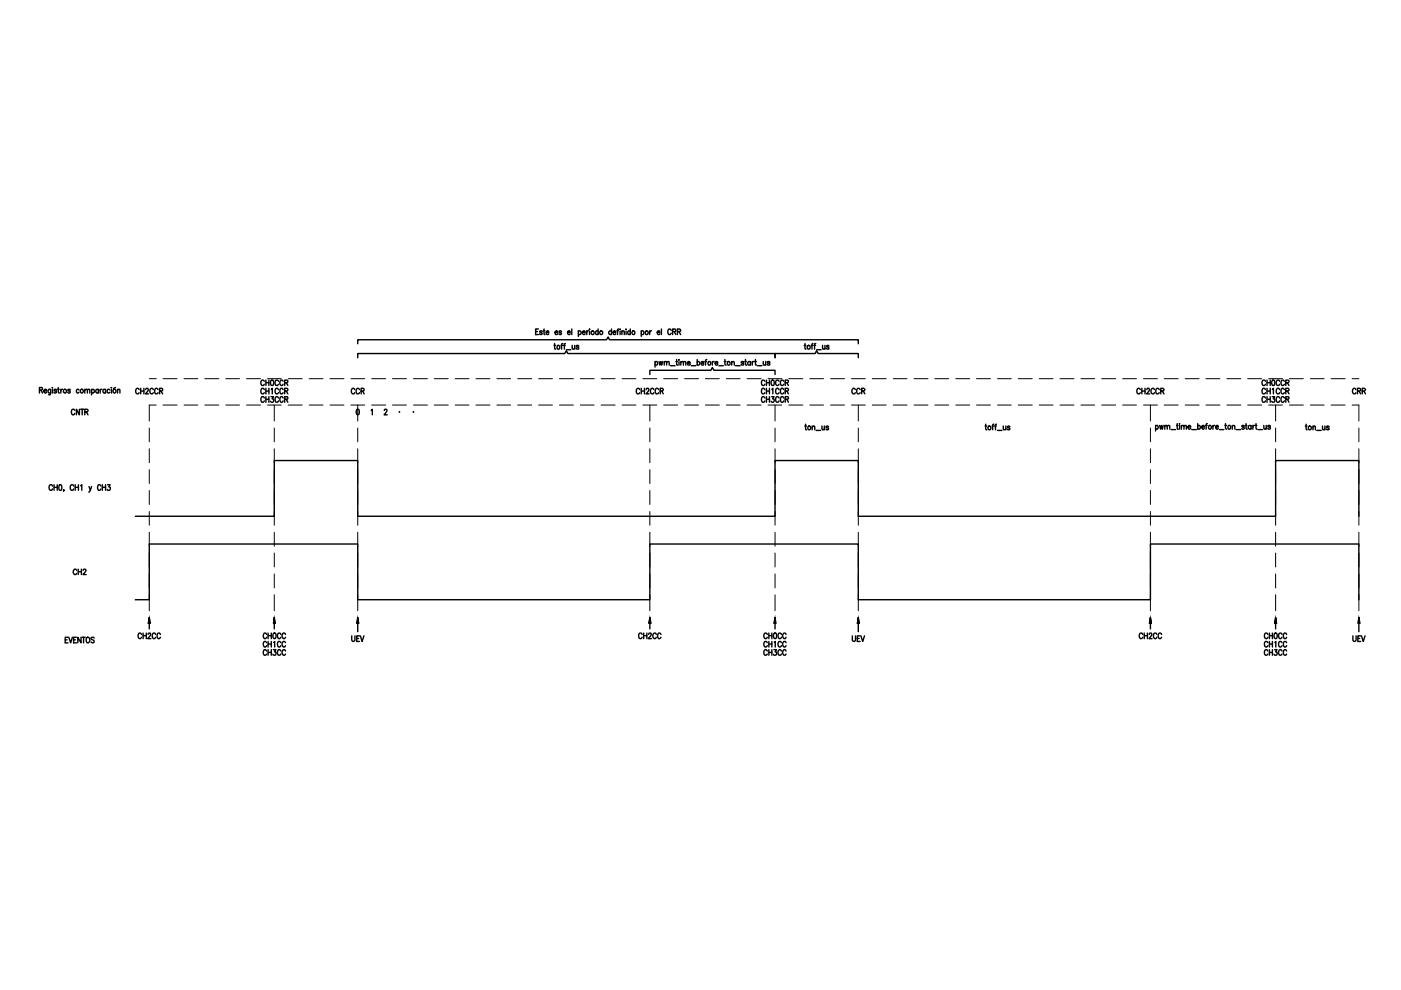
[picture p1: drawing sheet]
<svg xmlns="http://www.w3.org/2000/svg" width="297mm" height="210mm" viewBox="0 0 297 210" stroke-linecap="round" stroke-linejoin="round" font-family="sans-serif">
<defs><g id="words">
<g font-size="4">
<text x="73.4" y="84.7">CCR</text>
<text x="179.6" y="84.7">CCR</text>
<text x="285.4" y="84.7">CRR</text>
<text x="14.5" y="123.1">CH2</text>
<text x="73.4" y="137.2">UEV</text>
<text x="179.6" y="137.2">UEV</text>
<text x="285.8" y="137.2">UEV</text>
</g>
<g font-size="2.6">
<text x="83.3" y="88.5">.</text>
<text x="86.4" y="88.5">.</text>
</g>
</g></defs>
<!-- layer: 0 -->
<g fill="none" stroke="#000" stroke-width=".21">
<path d="M31.7 90.7v3M31.7 95.2v2.9M31.7 99.6v2.9M31.7 80.3h1.4M33.1 85.9h-1.4v3.4M34.6 85.9h2.9M34.6 80.3h2.9M39 85.9h2.9M39 80.3h2.9M43.4 85.9h3M43.4 80.3h3M47.9 85.9h2.9"/>
<path d="M47.9 80.3h2.9M52.3 85.9h2.9M52.3 80.3h2.9M56.7 85.9h2.9M56.7 80.3h2.9M58.2 85.9v3.4M58.2 90.7v3M58.2 95.2v2.9M58.2 99.6v2.9M61.1 85.9h3M61.1 80.3h3M65.6 85.9h2.9"/>
<path d="M65.6 80.3h2.9M70 85.9h2.9M70 80.3h2.9M75.8 85.9v3.4M75.8 90.7v3M75.8 95.2v2.9M75.8 99.6v2.9M78.8 85.9h3M78.8 80.3h3M83.2 80.3h3M87.7 85.9h2.9M87.7 80.3h2.9"/>
<path d="M92.1 85.9h2.9M92.1 80.3h2.9M96.5 85.9h2.9M96.5 80.3h2.9M100.9 85.9h3M100.9 80.3h3M105.4 85.9h2.9M105.4 80.3h2.9M109.8 85.9h2.9M109.8 80.3h2.9M114.2 85.9h2.9M114.2 80.3h2.9"/>
<path d="M118.6 85.9h3M118.6 80.3h3M123 85.9h3M123 80.3h3M127.5 85.9h2.9M127.5 80.3h2.9M131.9 85.9h2.9M131.9 80.3h2.9M136.3 85.9h3M136.3 80.3h3M137.8 85.9v3.4M137.8 90.7v3"/>
<path d="M137.8 95.2v2.9M137.8 99.6v2.9M140.7 85.9h3M140.7 80.3h3M145.1 85.9h3M145.1 80.3h3M149.5 85.9h3M149.5 80.3h3M154 85.9h2.9M154 80.3h2.9M158.4 85.9h3M158.4 80.3h3"/>
<path d="M162.8 85.9h3M162.8 80.3h3M164.3 85.9v3.4M164.3 90.7v3M164.3 95.2v2.9M164.3 99.6v2.9M167.2 85.9h3M167.2 80.3h3M171.7 85.9h2.9M171.7 80.3h2.9M176.1 85.9h3M176.1 80.3h3"/>
<path d="M182 85.9v3.4M182 90.7v3M182 95.2v2.9M182 99.6v2.9M184.9 85.9h3M184.9 80.3h3M189.4 85.9h2.9M189.4 80.3h2.9M193.8 85.9h3M193.8 80.3h3M198.2 85.9h3M198.2 80.3h3"/>
<path d="M202.6 85.9h3M202.6 80.3h3M207 85.9h3M207 80.3h3M211.5 85.9h2.9M211.5 80.3h2.9M215.9 85.9h2.9M215.9 80.3h2.9M220.3 85.9h3M220.3 80.3h3M224.7 85.9h3M224.7 80.3h3"/>
<path d="M229.2 85.9h2.9M229.2 80.3h2.9M233.6 85.9h2.9M233.6 80.3h2.9M238 85.9h2.9M238 80.3h2.9M242.4 85.9h3M242.4 80.3h3M243.9 85.9v3.4M243.9 90.7v3M243.9 95.2v2.9M243.9 99.6v2.9"/>
<path d="M246.8 85.9h3M246.8 80.3h3M251.3 85.9h2.9M251.3 80.3h2.9M255.7 85.9h2.9M255.7 80.3h2.9M260.1 85.9h3M260.1 80.3h3M264.5 85.9h3M264.5 80.3h3M269 85.9h2.9M269 80.3h2.9"/>
<path d="M270.5 85.9v3.4M270.5 90.7v3M270.5 95.2v2.9M270.5 99.6v2.9M273.4 85.9h2.9M273.4 80.3h2.9M277.8 85.9h2.9M277.8 80.3h2.9M282.2 85.9h3M282.2 80.3h3M288.1 85.9v3.4M288.1 90.7v3"/>
<path d="M288.1 95.2v2.9M288.1 99.6v2.9M31.7 104v3M31.7 108.4v3M31.7 112.8v3M31.7 117.2v3M58.2 104v3M58.2 108.4v3M58.2 112.8v3M58.2 117.2v3M75.8 104v3M75.8 108.4v3"/>
<path d="M75.8 112.8v3M75.8 117.2v3M137.8 104v3M137.8 108.4v3M137.8 112.8v3M137.8 117.2v3M164.3 104v3M164.3 108.4v3M164.3 112.8v3M164.3 117.2v3M182 104v3M182 108.4v3"/>
<path d="M182 112.8v3M182 117.2v3M243.9 104v3M243.9 108.4v3M243.9 112.8v3M243.9 117.2v3M270.5 104v3M270.5 108.4v3M270.5 112.8v3M270.5 117.2v3M288.1 104v3M288.1 108.4v3"/>
<path d="M288.1 112.8v3M288.1 117.2v3M31.7 121.7v3M31.7 126.1v3.4M58.2 121.7v3M58.2 126.1v3.4M75.8 121.7v3M75.8 126.1v3.4M137.8 121.7v3M137.8 126.1v3.4M164.3 121.7v3M164.3 126.1v3.4"/>
<path d="M182 121.7v3M182 126.1v3.4M243.9 121.7v3M243.9 126.1v3.4M270.5 121.7v3M270.5 126.1v3.4M288.1 121.7v3M288.1 126.1v3.4"/>
</g>
<g fill="none" stroke="#000" stroke-width=".3">
<path d="M75.8 72.9v-.9h52.8l.3-.6 .3 .6h52.8v.9M75.8 75.8v-.8h43.9l.4-.6 .3 .6h43.9v.8v-.8h8.5l.3-.6 .4 .6h8.5v.8M113.6 70.3h.3M114.2 69.8h-.6v1.1h.6M115 70.3l-.2-.2-.4 .2 .5 .3v.3h-.4l-.1-.1M115.2 70.1h.3M115.3 69.8v.9l.3 .2M115.8 70.5h.6l-.1-.2a.33 .33 0 0 0-.4 0 .33 .33 0 0 0 0 .5 .33 .33 0 0 0 .5 0M117.5 73.2h.3M117.6 72.8v1l.2 .2M117.7 70.5h.5v-.2a.33 .33 0 0 0-.5 0 .33 .33 0 0 0 .1 .5 .33 .33 0 0 0 .4 0M118.9 73.2h.4"/>
<path d="M119 70.3l-.1-.2-.4 .2 .5 .3v.3h-.4l-.1-.1M119.3 72.8l-.2 .3v.9M119.5 73.2h.3M119.9 72.8l-.2 .3v.9M120.1 74.2h.9M120.3 70.5h.6l-.1-.2a.33 .33 0 0 0-.4 0 .33 .33 0 0 0 0 .5 .33 .33 0 0 0 .5 0M121.2 69.8v1.1M121.3 73.2l.1 .8h.2l.3-.2M121.9 73.2v.8M122.6 70.3a.34 .34 0 0 1 .5 0 .34 .34 0 0 1 0 .5 .34 .34 0 0 1-.5 0M122.6 70.1v1.2M122.7 73.4l-.2-.2-.3 .2 .5 .3v.3h-.3l-.2-.1"/>
<path d="M123.5 70.5h.6l-.1-.2a.35 .35 0 0 0-.5 0 .35 .35 0 0 0 .1 .5 .35 .35 0 0 0 .5 0M124.4 70.1v.8M124.8 70.1h-.2l-.2 .4M125 69.8v.1zM125 70.2v.7M126.8 70.3a.37 .37 0 0 0-.6 .2 .37 .37 0 0 0 .4 .4l.2-.1M126.8 69.8v1.1M129.7 70.3a.34 .34 0 0 0-.5 0 .34 .34 0 0 0 0 .5 .34 .34 0 0 0 .5 0M129.7 69.8v1.1M130 70.5h.5v-.2a.33 .33 0 0 0-.4 0 .33 .33 0 0 0 0 .5 .33 .33 0 0 0 .4 0M130.8 70.1h.3M131.2 69.8l-.3 .2v.9"/>
<path d="M131.5 69.8v.1zM131.5 70.2v.7M131.9 70.4l.2-.3 .2 .1 .1 .7M131.9 70.1v.8M132.7 69.8v.1zM132.7 70.2v.7M133.6 70.3a.33 .33 0 0 0-.4 0 .33 .33 0 0 0 0 .5 .33 .33 0 0 0 .4 0M133.6 69.8v1.1M136 70.3a.37 .37 0 0 1 .6 .2 .37 .37 0 0 1-.5 .4l-.1-.1M136 70.1v1.2M137.7 70.1v.8M137.8 79.4v-.9h12.9l.3-.6 .4 .6h12.9v.9"/>
<path d="M138.1 70.1l-.4 .4M138.9 76.8l.1-.1a.33 .33 0 0 1 .4 .3 .33 .33 0 0 1-.5 .2M138.9 76.7v1.1M139.3 70.5h.6v-.2a.33 .33 0 0 0-.5 0 .33 .33 0 0 0 0 .5 .33 .33 0 0 0 .5 0M139.7 76.7l.2 .7 .2-.7 .2 .7 .2-.7M140.2 69.8v1.1M140.8 76.9l.2-.2h.3v.7M140.8 76.7v.7M141.3 76.9l.3-.2h.2l.1 .7M142.1 77.5h1M142.3 70a.37 .37 0 0 0-.4-.3 .37 .37 0 0 0-.3 .5v.3a.37 .37 0 0 0 .3 .4 .37 .37 0 0 0 .4-.3M142.6 70.3h.6v-.4l-.6-.1v1.1"/>
<path d="M142.9 70.3l.4 .6M143.3 76.7h.3M143.5 76.2v1l.2 .2M143.6 70.3h.6l.1-.4-.7-.1v1.1M144 76.2v.2zM144 70.3l.3 .6M144 76.7v.7M144.3 76.9l.3-.2h.3v.7M144.3 76.7v.7M144.9 76.9l.2-.2h.3v.7M145.7 77h.6l-.1-.3a.34 .34 0 0 0-.4 .1 .34 .34 0 0 0 .1 .5 .34 .34 0 0 0 .4-.1M146.5 77.5h1"/>
<path d="M147.8 76.8l.1-.1a.33 .33 0 0 1 .5 .3 .33 .33 0 0 1-.6 .2M147.8 76.2v1.2M148.7 77h.5v-.3a.33 .33 0 0 0-.5 .1 .33 .33 0 0 0 .1 .4 .33 .33 0 0 0 .4 0M149.5 76.7h.3M149.8 76.2l-.2 .3v.9M151 76.7v.7M151.4 76.7h-.2l-.2 .3M151.6 77h.6l-.1-.3a.33 .33 0 0 0-.4 .1 .33 .33 0 0 0 0 .4 .33 .33 0 0 0 .5 0M152.4 77.5h1M153.6 76.7h.3M153.7 76.2v1l.3 .2M155.1 76.9l.3-.2h.2l.1 .7"/>
<path d="M155.1 76.7v.7M155.9 77.5h1M157.7 76.8l-.2-.1-.4 .1 .5 .3v.3h-.3l-.2-.2M157.9 76.7h.3M158.1 76.2v1l.2 .2M159.1 76.8a.34 .34 0 0 0-.5 0 .34 .34 0 0 0 0 .5 .34 .34 0 0 0 .5-.1M159.1 76.7v.7M159.5 76.7v.7M159.9 76.7h-.3l-.1 .3M160 76.7h.3M160.2 76.2v1l.2 .2M160.6 77.5h.9"/>
<path d="M161.8 76.7l.1 .7h.2l.2-.2M162.3 76.7v.7M163.2 76.8l-.2-.1-.3 .1 .5 .3v.3h-.5v-.2M170.5 73.2h.3M170.7 72.8v1l.2 .2M172 73.2h.3M172.4 72.8l-.2 .3v.9M172.6 73.2h.3M173 72.8l-.3 .3v.9M173.1 74.2h1M174.4 73.2v.8h.3l.2-.2M174.9 73.2v.8"/>
<path d="M175.8 73.4l-.2-.2-.4 .2 .5 .3v.3h-.4l-.1-.1M8.4 82.7h.5l.1-.5h-.6v1.1M8.7 82.7l.3 .6M9.3 82.9h.6l-.1-.2a.35 .35 0 0 0-.4 0 .35 .35 0 0 0 0 .5 .35 .35 0 0 0 .5 0M10.7 82.5v1.1l-.1 .1-.3-.1M10.7 82.7v-.1a.36 .36 0 0 0-.5 .3 .36 .36 0 0 0 .5 .4v-.1M11.1 82.2h.1M11.1 82.6v.7M12 82.7l-.2-.2-.3 .1v.2l.3 .1 .2 .3-.2 .1-.3-.1M12.2 82.5h.4M12.3 82.2v.9l.3 .2M12.9 82.5v.8"/>
<path d="M13.3 82.5l-.3 .1-.1 .3M14.9 82.7l-.2-.2-.3 .1v.2l.4 .1 .1 .3-.2 .1-.3-.1M15.9 87a.37 .37 0 0 0-.5-.2 .37 .37 0 0 0-.3 .4v.3a.37 .37 0 0 0 .3 .4 .37 .37 0 0 0 .5-.2M16.7 82.7v-.1a.36 .36 0 0 0-.5 .3 .36 .36 0 0 0 .5 .4v-.1M16.8 86.8v1.2l-.6-1.2v1.2M17.1 86.8h.7M17.4 86.8v1.2M18 87.3h.6v-.4l-.6-.1v1.2M18 82.7l.2-.2 .3 .1v.7M18 82.5v.8M18.3 87.3l.4 .7M18.5 82.7l.2-.2 .3 .1v.7"/>
<path d="M19.4 82.7a.34 .34 0 0 1 .5 0 .34 .34 0 0 1 0 .5 .34 .34 0 0 1-.5 0M19.4 82.5v1.2M20.9 82.7l-.1-.1a.36 .36 0 0 0-.5 .3 .36 .36 0 0 0 .5 .4l.1-.1M20.9 82.5v.8M21.2 82.5v.8M21.6 82.5l-.2 .1-.2 .3M22.4 82.7l-.1-.1a.36 .36 0 0 0-.5 .3 .36 .36 0 0 0 .5 .4l.1-.1M22.4 82.5v.8M23.3 82.7a.34 .34 0 0 0-.5 0 .34 .34 0 0 0 0 .5 .34 .34 0 0 0 .5 0M23.6 82.2h.1zM23.7 82.6v.7M24.5 82.2l-.4 .2"/>
<path d="M24.9 82.7l.1-.1h.4v.7M24.9 82.5v.8M29.5 82.6a.37 .37 0 0 0-.5-.3 .37 .37 0 0 0-.2 .5v.3a.37 .37 0 0 0 .3 .4 .37 .37 0 0 0 .4-.2M29.8 82.9h.7M29.8 82.3v1.2M30.5 82.3v1.2M30.9 82.6l.2-.3h.2l.1 .3-.6 .9h.7M32.5 82.6a.37 .37 0 0 0-.5-.3 .37 .37 0 0 0-.2 .5v.3a.37 .37 0 0 0 .3 .4 .37 .37 0 0 0 .4-.2M33.5 82.6a.37 .37 0 0 0-.4-.3 .37 .37 0 0 0-.3 .5v.3a.37 .37 0 0 0 .3 .4 .37 .37 0 0 0 .4-.2M33.9 82.9l.5-.1v-.3l-.5-.2v1.2M34.1 82.9l.4 .6M56 84.4a.37 .37 0 0 0-.4-.3 .37 .37 0 0 0-.3 .5v.2a.37 .37 0 0 0 .3 .5 .37 .37 0 0 0 .4-.3"/>
<path d="M56 82.6a.37 .37 0 0 0-.4-.3 .37 .37 0 0 0-.3 .5v.3a.37 .37 0 0 0 .3 .4 .37 .37 0 0 0 .4-.2M56 80.8a.37 .37 0 0 0-.4-.2 .37 .37 0 0 0-.3 .4v.3a.37 .37 0 0 0 .3 .4 .37 .37 0 0 0 .4-.2M56.4 82.9h.6M56.4 84.7h.6M56.4 81.1h.6M56.4 80.6v1.1M56.4 82.3v1.2M56.4 84.1v1.2M57 80.6v1.1M57 82.3v1.2M57 84.1v1.2M57.5 84.1h.5l-.3 .5a.36 .36 0 0 1 .3 .5 .36 .36 0 0 1-.7 0"/>
<path d="M57.5 82.6l.2-.3v1.2M57.5 80.6h.1a.61 .61 0 0 1 .4 .6 .61 .61 0 0 1-.4 .5l-.2-.2-.1-.3zM59 84.4a.37 .37 0 0 0-.4-.3 .37 .37 0 0 0-.3 .5v.2a.37 .37 0 0 0 .3 .5 .37 .37 0 0 0 .4-.3M59 82.6a.37 .37 0 0 0-.4-.3 .37 .37 0 0 0-.3 .5v.3a.37 .37 0 0 0 .3 .4 .37 .37 0 0 0 .4-.2M59 80.8a.37 .37 0 0 0-.4-.2 .37 .37 0 0 0-.3 .4v.3a.37 .37 0 0 0 .3 .4 .37 .37 0 0 0 .4-.2M60 84.4a.35 .35 0 0 0-.4-.3 .35 .35 0 0 0-.3 .5v.2a.35 .35 0 0 0 .3 .5 .35 .35 0 0 0 .4-.3M60 82.6a.35 .35 0 0 0-.4-.3 .35 .35 0 0 0-.3 .5l.2 .7h.3l.2-.2M60 80.8l-.2-.2a.55 .55 0 0 0-.5 .6 .55 .55 0 0 0 .6 .5l.1-.2M60.4 84.7l.5-.1v-.5h-.5v1.2M60.4 82.9l.5-.1 .1-.3-.6-.2v1.2M60.4 81.1h.5l.1-.4-.6-.1v1.1M60.7 84.7l.3 .6"/>
<path d="M60.7 82.9l.3 .6M60.7 81.1l.3 .6M75.7 86.8h.2a.68 .68 0 0 1-.1 1.2l-.3-.6zM78.7 87l.2-.2v1.2M81.5 87l.1-.2h.3l.1 .3-.6 .9h.7M135.6 82.6a.37 .37 0 0 0-.4-.3 .37 .37 0 0 0-.3 .5v.3a.37 .37 0 0 0 .3 .4 .37 .37 0 0 0 .4-.2M136 82.3v1.2M136 82.9h.6M136.6 82.3v1.2M137 82.6l.2-.3h.2l.2 .3-.6 .9h.6M138.6 82.6a.37 .37 0 0 0-.4-.3 .37 .37 0 0 0-.3 .5v.3a.37 .37 0 0 0 .3 .4 .37 .37 0 0 0 .4-.2M139.6 82.6a.37 .37 0 0 0-.4-.3 .37 .37 0 0 0-.3 .5v.3a.37 .37 0 0 0 .3 .4 .37 .37 0 0 0 .4-.2"/>
<path d="M140 82.9l.5-.1 .1-.3-.6-.2v1.2M140.3 82.9l.3 .6M162.2 84.4a.37 .37 0 0 0-.5-.3 .37 .37 0 0 0-.3 .5v.2a.37 .37 0 0 0 .3 .5 .37 .37 0 0 0 .5-.3M162.2 82.6a.37 .37 0 0 0-.5-.3 .37 .37 0 0 0-.3 .5v.3a.37 .37 0 0 0 .3 .4 .37 .37 0 0 0 .5-.2M162.2 80.8a.37 .37 0 0 0-.5-.2 .37 .37 0 0 0-.3 .4v.3a.37 .37 0 0 0 .3 .4 .37 .37 0 0 0 .5-.2M162.5 82.9h.6M162.5 80.6v1.1M162.5 82.3v1.2M162.5 84.1v1.2M162.5 84.7h.6M162.5 81.1h.6M163.1 80.6v1.1"/>
<path d="M163.1 82.3v1.2M163.1 84.1v1.2M163.6 84.1h.5l-.3 .5a.36 .36 0 0 1 .3 .5 .36 .36 0 0 1-.6 0M163.6 82.6l.3-.3v1.2M163.6 80.6h.2a.61 .61 0 0 1 .4 .6 .61 .61 0 0 1-.4 .5l-.3-.5zM165.2 84.4a.37 .37 0 0 0-.5-.3 .37 .37 0 0 0-.2 .5v.2a.37 .37 0 0 0 .2 .5 .37 .37 0 0 0 .5-.3M165.2 82.6a.37 .37 0 0 0-.5-.3 .37 .37 0 0 0-.2 .5v.3a.37 .37 0 0 0 .2 .4 .37 .37 0 0 0 .5-.2M165.2 80.8a.37 .37 0 0 0-.5-.2 .37 .37 0 0 0-.2 .4v.3a.37 .37 0 0 0 .2 .4 .37 .37 0 0 0 .5-.2M166.2 84.4a.37 .37 0 0 0-.5-.3 .37 .37 0 0 0-.2 .5v.2a.37 .37 0 0 0 .2 .5 .37 .37 0 0 0 .5-.3M166.2 82.6a.37 .37 0 0 0-.5-.3 .37 .37 0 0 0-.2 .5v.3a.37 .37 0 0 0 .2 .4 .37 .37 0 0 0 .5-.2M166.2 80.8a.37 .37 0 0 0-.5-.2 .37 .37 0 0 0-.2 .4v.3a.37 .37 0 0 0 .2 .4 .37 .37 0 0 0 .5-.2M166.5 84.7l.6-.1v-.5h-.6v1.2"/>
<path d="M166.5 82.9l.6-.1v-.3l-.6-.2v1.2M166.5 81.1h.6v-.4l-.6-.1v1.1M166.8 84.7l.4 .6M166.8 82.9l.4 .6M166.8 81.1l.4 .6M170.6 90.3h.4M170.8 89.9v1l.2 .2M172.2 90.6l.4-.3 .1 .8M172.2 90.3v.8M173 91.3h1M174.3 90.3v.8h.3l.2-.2M174.8 90.3v.8"/>
<path d="M175.7 90.5l-.2-.2-.4 .2 .5 .3v.3h-.3l-.2-.1M208.9 90.3h.3M209 89.9v1l.2 .2M210.3 90.3h.4M210.7 89.9l-.2 .3v.9M210.9 90.3h.3M211.3 89.9l-.2 .3v.9M211.5 91.3h.9M212.7 90.3l.1 .8h.2l.3-.2M213.3 90.3v.8M214.1 90.5l-.2-.2-.3 .2 .5 .3v.3h-.3l-.2-.1M241.8 82.6a.37 .37 0 0 0-.5-.3 .37 .37 0 0 0-.3 .5v.3a.37 .37 0 0 0 .3 .4 .37 .37 0 0 0 .5-.2"/>
<path d="M242.1 82.9h.7M242.1 82.3v1.2M242.8 82.3v1.2M243.1 82.6l.2-.3h.2l.2 .3-.6 .9h.6M244.8 82.6a.37 .37 0 0 0-.5-.3 .37 .37 0 0 0-.3 .5v.3a.37 .37 0 0 0 .3 .4 .37 .37 0 0 0 .5-.2M245 90.4l.1-.2a.36 .36 0 0 1 .5 .4 .36 .36 0 0 1-.5 .3l-.1-.1M245 90.2v1.2M245.8 82.6a.37 .37 0 0 0-.5-.3 .37 .37 0 0 0-.2 .5v.3a.37 .37 0 0 0 .2 .4 .37 .37 0 0 0 .5-.2M245.9 90.2l.2 .8 .1-.8 .3 .8 .1-.8M246.1 82.9h.4l.3-.3-.3-.3h-.4v1.2M246.5 82.9l.3 .6M247 90.4l.1-.2h.3l.1 .8"/>
<path d="M247 90.2v.8M247.5 90.4l.2-.2h.3v.8M248.3 91.1h.9M249.5 90.2h.3M249.6 89.8v.9l.2 .3M250 89.9h.1M250.1 90.2v.8M250.5 90.4l.2-.2h.3v.8M250.5 90.2v.8M251 90.4l.2-.2h.3v.8M251.9 90.5h.6l-.2-.3a.36 .36 0 0 0-.4 .5 .36 .36 0 0 0 .6 .1M252.7 91.1h.9"/>
<path d="M253.9 90.4l.1-.2a.35 .35 0 0 1 .5 .4 .35 .35 0 0 1-.6 .2M253.9 89.8v1.2M254.8 90.5h.5v-.3a.35 .35 0 0 0-.5 .4 .35 .35 0 0 0 .5 .2M255.6 90.2h.3M256 89.8l-.3 .2v1M257.2 90.2v.8M257.5 90.2h-.2l-.1 .3M257.8 90.5h.5l-.1-.3a.36 .36 0 0 0-.4 .4 .36 .36 0 0 0 .4 .3l.1-.1M258.6 91.1h.9M259.7 90.2h.3M259.8 89.8v.9l.3 .3M261.3 90.4l.2-.2h.2l.1 .8"/>
<path d="M261.3 90.2v.8M262.1 91.1h.9M263.8 90.4v-.2h-.5v.3l.4 .1 .1 .2-.2 .2-.3-.2M264.1 90.2h.3M264.2 89.8v.9l.2 .3M265.2 90.4a.34 .34 0 0 0-.4 0 .34 .34 0 0 0 0 .4 .34 .34 0 0 0 .4 0M265.2 90.2v.8M265.6 90.2v.8M266 90.2h-.2l-.2 .3M266.1 90.2h.4M266.3 89.8v.9l.2 .3M266.7 91.1h1"/>
<path d="M268 90.2v.7l.3 .1 .2-.3M268.3 84.4a.37 .37 0 0 0-.5-.3 .37 .37 0 0 0-.2 .5v.2a.37 .37 0 0 0 .2 .5 .37 .37 0 0 0 .5-.3M268.3 82.6a.37 .37 0 0 0-.5-.3 .37 .37 0 0 0-.2 .5v.3a.37 .37 0 0 0 .3 .4 .37 .37 0 0 0 .4-.2M268.3 80.8a.37 .37 0 0 0-.4-.2 .37 .37 0 0 0-.3 .4v.3a.37 .37 0 0 0 .3 .4 .37 .37 0 0 0 .4-.2M268.5 90.2v.8M268.6 82.9h.7M268.6 84.7h.7M268.6 81.1h.7M268.6 80.6v1.1M268.6 82.3v1.2M268.6 84.1v1.2M269.3 80.6v1.1"/>
<path d="M269.3 82.3v1.2M269.3 84.1v1.2M269.4 90.4l-.3-.2h-.3v.3l.5 .2 .1 .1-.3 .2-.3-.2M269.7 84.1h.5l-.3 .5a.36 .36 0 0 1 .3 .5 .36 .36 0 0 1-.6 0M269.8 82.6l.2-.3v1.2M269.8 80.6h.1a.61 .61 0 0 1 .4 .6 .61 .61 0 0 1-.4 .5l-.3-.5zM271.3 84.4a.37 .37 0 0 0-.4-.3 .37 .37 0 0 0-.3 .5v.2a.37 .37 0 0 0 .3 .5 .37 .37 0 0 0 .4-.3M271.3 82.6a.37 .37 0 0 0-.4-.3 .37 .37 0 0 0-.3 .5v.3a.37 .37 0 0 0 .3 .4 .37 .37 0 0 0 .4-.2M271.3 80.8a.37 .37 0 0 0-.4-.2 .37 .37 0 0 0-.3 .4v.3a.37 .37 0 0 0 .3 .4 .37 .37 0 0 0 .4-.2M272.3 84.4a.37 .37 0 0 0-.4-.3 .37 .37 0 0 0-.3 .5v.2a.37 .37 0 0 0 .3 .5 .37 .37 0 0 0 .4-.3M272.3 82.6a.37 .37 0 0 0-.4-.3 .37 .37 0 0 0-.3 .5v.3a.37 .37 0 0 0 .3 .4 .37 .37 0 0 0 .4-.2M272.3 80.8a.37 .37 0 0 0-.4-.2 .37 .37 0 0 0-.3 .4v.3a.37 .37 0 0 0 .3 .4 .37 .37 0 0 0 .4-.2"/>
<path d="M272.6 84.7l.6-.1v-.5h-.6v1.2M272.6 82.9l.6-.1v-.3l-.6-.2v1.2M272.6 81.1h.6v-.4l-.6-.1v1.1M273 84.7l.3 .6M273 82.9l.3 .6M273 81.1l.3 .6M276.8 90.3h.3M276.9 89.9v1l.2 .2M278.4 90.6l.2-.3 .2 .1 .1 .7M278.4 90.3v.8M279.2 91.3h.9M280.4 90.3v.8h.3l.2-.2"/>
<path d="M280.9 90.3v.8M281.8 90.5l-.2-.2-.4 .2 .6 .3v.3h-.3l-.3-.1M11.1 103.1a.37 .37 0 0 0-.4-.3 .37 .37 0 0 0-.3 .4v.3a.37 .37 0 0 0 .3 .5 .37 .37 0 0 0 .4-.3M11.5 102.8v1.2M11.5 103.3h.6M12.1 102.8v1.2M12.6 102.8h.4l.1 .2v.7l-.2 .3-.4-.3zM13.6 103.9l-.1-.1-.1 .4M15.6 103.1a.37 .37 0 0 0-.4-.3 .37 .37 0 0 0-.3 .4v.3a.37 .37 0 0 0 .3 .5 .37 .37 0 0 0 .4-.3M15.9 103.3h.7M15.9 102.8v1.2M16.6 102.8v1.2"/>
<path d="M17.1 103l.2-.2v1.2M18.9 103.2l.3 .8 .2-.8M19.2 104l-.4 .3M21.4 103.1a.37 .37 0 0 0-.4-.3 .37 .37 0 0 0-.3 .4v.3a.37 .37 0 0 0 .3 .5 .37 .37 0 0 0 .4-.3M21.7 103.3h.7M21.7 102.8v1.2M22.4 102.8v1.2M22.8 102.8h.6l-.3 .4a.36 .36 0 0 1 .2 .6 .36 .36 0 0 1-.6-.1M28.7 109.5h29.5v-11.9h17.6v11.9h88.5v-11.9h17.7v11.9h88.5v-11.9h17.6v11.9M13.8 135.7h.4M14.4 135.1h-.6v1.2h.6M14.6 135.1l.4 1.2 .4-1.2"/>
<path d="M15.6 135.7h.4M16.2 135.1h-.6v1.2h.6M17.2 135.1v1.2l-.7-1.2v1.2M17.4 135.1h.7M17.7 135.1v1.2M18.4 135.2a.57 .57 0 0 1 .7 .5 .57 .57 0 0 1-.6 .6 .85 .85 0 0 1-.1-1.1zM20 135.3l-.2-.2-.5 .2 .7 .7-.2 .3-.5-.2M28.7 127.2h3v-11.9h44.1v11.9h62v-11.9h44.2v11.9h61.9v-11.9h44.2v11.9M30 134.5a.37 .37 0 0 0-.4-.3 .37 .37 0 0 0-.3 .4v.3a.37 .37 0 0 0 .3 .5 .37 .37 0 0 0 .4-.3M30.3 134.8h.7M30.3 134.2v1.2M31 134.2v1.2"/>
<path d="M31.4 134.5l.2-.3 .3 .1v.1l-.6 1h.7M31.7 131l.2 1.2h-.5l.3-1.2v2.3M33 134.5a.37 .37 0 0 0-.4-.3 .37 .37 0 0 0-.3 .4v.3a.37 .37 0 0 0 .3 .5 .37 .37 0 0 0 .4-.3M34 134.5a.37 .37 0 0 0-.4-.3 .37 .37 0 0 0-.3 .4v.3a.37 .37 0 0 0 .3 .5 .37 .37 0 0 0 .4-.3M56.5 134.5a.37 .37 0 0 0-.4-.3 .37 .37 0 0 0-.3 .4v.3a.37 .37 0 0 0 .3 .5 .37 .37 0 0 0 .4-.3M56.5 136.3a.37 .37 0 0 0-.4-.3 .37 .37 0 0 0-.3 .4v.3a.37 .37 0 0 0 .3 .5 .37 .37 0 0 0 .4-.3M56.5 138a.37 .37 0 0 0-.4-.3 .37 .37 0 0 0-.3 .5v.3a.37 .37 0 0 0 .3 .4 .37 .37 0 0 0 .4-.2M56.8 134.8h.7M56.8 136.6h.7M56.8 138.3h.7M56.8 134.2v1.2M56.8 136v1.2"/>
<path d="M56.8 137.7v1.2M57.5 134.2v1.2M57.5 136v1.2M57.5 137.7v1.2M57.9 137.7h.6l-.3 .5a.36 .36 0 0 1 .3 .6 .36 .36 0 0 1-.6-.1M58 134.3l.2-.1a.68 .68 0 0 1 0 1.2l-.3-.5zM58 136.2l.2-.2v1.2M58.2 131l.2 1.2h-.4l.2-1.2v2.3M59.5 134.5a.37 .37 0 0 0-.4-.3 .37 .37 0 0 0-.3 .4v.3a.37 .37 0 0 0 .3 .5 .37 .37 0 0 0 .4-.3M59.5 136.3a.37 .37 0 0 0-.4-.3 .37 .37 0 0 0-.3 .4v.3a.37 .37 0 0 0 .3 .5 .37 .37 0 0 0 .4-.3M59.5 138a.37 .37 0 0 0-.4-.3 .37 .37 0 0 0-.3 .5v.3a.37 .37 0 0 0 .3 .4 .37 .37 0 0 0 .4-.2M60.5 134.5a.37 .37 0 0 0-.4-.3 .37 .37 0 0 0-.3 .4v.3a.37 .37 0 0 0 .3 .5 .37 .37 0 0 0 .4-.3"/>
<path d="M60.5 136.3a.37 .37 0 0 0-.4-.3 .37 .37 0 0 0-.3 .4v.3a.37 .37 0 0 0 .3 .5 .37 .37 0 0 0 .4-.3M60.5 138a.37 .37 0 0 0-.4-.3 .37 .37 0 0 0-.3 .5v.3a.37 .37 0 0 0 .3 .4 .37 .37 0 0 0 .4-.2M75.8 131l.3 1.2h-.5l.2-1.2v2.9M136.1 134.5a.37 .37 0 0 0-.4-.3 .37 .37 0 0 0-.3 .4v.3a.37 .37 0 0 0 .3 .5 .37 .37 0 0 0 .4-.3M136.5 134.2v1.2M136.5 134.8h.6M137.1 134.2v1.2M137.5 134.5l.2-.3 .3 .1 .1 .1-.7 1h.7M137.8 131l.2 1.2h-.4l.2-1.2v2.3M139.1 134.5a.37 .37 0 0 0-.4-.3 .37 .37 0 0 0-.3 .4v.3a.37 .37 0 0 0 .3 .5 .37 .37 0 0 0 .4-.3M140.2 134.5a.37 .37 0 0 0-.5-.3 .37 .37 0 0 0-.3 .4v.3a.37 .37 0 0 0 .3 .5 .37 .37 0 0 0 .5-.3M162.7 134.5a.37 .37 0 0 0-.5-.3 .37 .37 0 0 0-.2 .4v.3a.37 .37 0 0 0 .2 .5 .37 .37 0 0 0 .5-.3"/>
<path d="M162.7 136.3a.37 .37 0 0 0-.5-.3 .37 .37 0 0 0-.2 .4v.3a.37 .37 0 0 0 .2 .5 .37 .37 0 0 0 .5-.3M162.7 138a.37 .37 0 0 0-.5-.3 .37 .37 0 0 0-.2 .5v.3a.37 .37 0 0 0 .2 .4 .37 .37 0 0 0 .5-.2M163 134.8h.6M163 134.2v1.2M163 136v1.2M163 137.7v1.2M163 136.6h.6M163 138.3h.6M163.6 134.2v1.2M163.6 136v1.2M163.6 137.7v1.2M164.1 137.7h.5l-.3 .5a.36 .36 0 0 1 .3 .6 .36 .36 0 0 1-.6-.1"/>
<path d="M164.2 134.3l.2-.1a.68 .68 0 0 1-.1 1.2l-.3-.5zM164.2 136.2l.2-.2v1.2M164.3 131l.2 1.2h-.4l.2-1.2v2.3M165.7 134.5a.37 .37 0 0 0-.4-.3 .37 .37 0 0 0-.3 .4v.3a.37 .37 0 0 0 .2 .5 .37 .37 0 0 0 .5-.3M165.7 136.3a.37 .37 0 0 0-.5-.3 .37 .37 0 0 0-.2 .4v.3a.37 .37 0 0 0 .2 .5 .37 .37 0 0 0 .5-.3M165.7 138a.37 .37 0 0 0-.5-.3 .37 .37 0 0 0-.2 .5v.3a.37 .37 0 0 0 .2 .4 .37 .37 0 0 0 .5-.2M166.7 134.5a.37 .37 0 0 0-.5-.3 .37 .37 0 0 0-.3 .4v.3a.37 .37 0 0 0 .3 .5 .37 .37 0 0 0 .5-.3M166.7 136.3a.37 .37 0 0 0-.5-.3 .37 .37 0 0 0-.3 .4v.3a.37 .37 0 0 0 .3 .5 .37 .37 0 0 0 .5-.3M166.7 138a.37 .37 0 0 0-.5-.3 .37 .37 0 0 0-.3 .5v.3a.37 .37 0 0 0 .3 .4 .37 .37 0 0 0 .5-.2M182 131l.2 1.2h-.4l.2-1.2v2.9M242.3 134.5a.37 .37 0 0 0-.5-.3 .37 .37 0 0 0-.3 .4v.3a.37 .37 0 0 0 .3 .5 .37 .37 0 0 0 .5-.3M242.6 134.8h.7"/>
<path d="M242.6 134.2v1.2M243.3 134.2v1.2M243.7 134.5l.1-.3 .3 .1 .1 .1-.6 1h.6M243.9 131l.2 1.2h-.4l.2-1.2v2.3M245.3 134.5a.37 .37 0 0 0-.5-.3 .37 .37 0 0 0-.3 .4v.3a.37 .37 0 0 0 .3 .5 .37 .37 0 0 0 .5-.3M246.3 134.5a.37 .37 0 0 0-.4-.3 .37 .37 0 0 0-.3 .4v.3a.37 .37 0 0 0 .2 .5 .37 .37 0 0 0 .5-.3M268.8 134.5a.37 .37 0 0 0-.4-.3 .37 .37 0 0 0-.3 .4v.3a.37 .37 0 0 0 .3 .5 .37 .37 0 0 0 .4-.3M268.8 136.3a.37 .37 0 0 0-.4-.3 .37 .37 0 0 0-.3 .4v.3a.37 .37 0 0 0 .3 .5 .37 .37 0 0 0 .4-.3M268.8 138a.37 .37 0 0 0-.4-.3 .37 .37 0 0 0-.3 .5v.3a.37 .37 0 0 0 .3 .4 .37 .37 0 0 0 .4-.2M269.1 134.8h.7M269.1 136.6h.7M269.1 138.3h.7"/>
<path d="M269.1 134.2v1.2M269.1 136v1.2M269.1 137.7v1.2M269.8 134.2v1.2M269.8 136v1.2M269.8 137.7v1.2M270.2 137.7h.5l-.2 .5a.36 .36 0 0 1 .2 .6 .36 .36 0 0 1-.6-.1M270.3 134.3l.2-.1a.68 .68 0 0 1-.1 1.2l-.3-.5zM270.3 136.2l.2-.2v1.2M270.5 131l.2 1.2h-.5l.3-1.2v2.3M271.8 134.5a.37 .37 0 0 0-.4-.3 .37 .37 0 0 0-.3 .4v.3a.37 .37 0 0 0 .3 .5 .37 .37 0 0 0 .4-.3M271.8 136.3a.37 .37 0 0 0-.4-.3 .37 .37 0 0 0-.3 .4v.3a.37 .37 0 0 0 .3 .5 .37 .37 0 0 0 .4-.3"/>
<path d="M271.8 138a.37 .37 0 0 0-.4-.3 .37 .37 0 0 0-.3 .5v.3a.37 .37 0 0 0 .3 .4 .37 .37 0 0 0 .4-.2M272.8 134.5l-.2-.3a.6 .6 0 0 0-.5 .6 .6 .6 0 0 0 .5 .6l.2-.3M272.8 136.3l-.2-.3a.6 .6 0 0 0-.5 .6 .6 .6 0 0 0 .5 .6l.2-.3M272.8 138a.35 .35 0 0 0-.5-.3 .35 .35 0 0 0-.2 .5l.2 .7h.3l.2-.2M288.1 131l.2 1.2h-.4l.2-1.2v2.9"/>
<circle cx="118.4" cy="73.6" r=".37"/>
<circle cx="125.7" cy="70.5" r=".38"/>
<circle cx="127.5" cy="70.5" r=".38"/>
<circle cx="134.3" cy="70.5" r=".37"/>
<circle cx="137.1" cy="70.5" r=".37"/>
<circle cx="150.4" cy="77" r=".35"/>
<circle cx="154.5" cy="77" r=".35"/>
<circle cx="171.5" cy="73.6" r=".38"/>
<circle cx="13.8" cy="82.9" r=".38"/>
<circle cx="17.3" cy="82.9" r=".37"/>
<circle cx="24.3" cy="82.9" r=".37"/>
<circle cx="171.6" cy="90.7" r=".37"/>
<circle cx="209.8" cy="90.7" r=".37"/>
<circle cx="256.5" cy="90.6" r=".37"/>
<circle cx="260.6" cy="90.6" r=".37"/>
<circle cx="277.7" cy="90.7" r=".38"/>
</g>
<path d="M31.7 131l.2 1.2h-.5zM58.2 131l.2 1.2h-.4zM75.8 131l.3 1.2h-.5zM137.8 131l.2 1.2h-.4zM164.3 131l.2 1.2h-.4zM182 131l.2 1.2h-.4zM243.9 131l.2 1.2h-.4zM270.5 131l.2 1.2h-.5zM288.1 131l.2 1.2h-.4z" fill="#000" stroke="#000" stroke-width=".21"/>
<use href="#words"/>
</svg>
